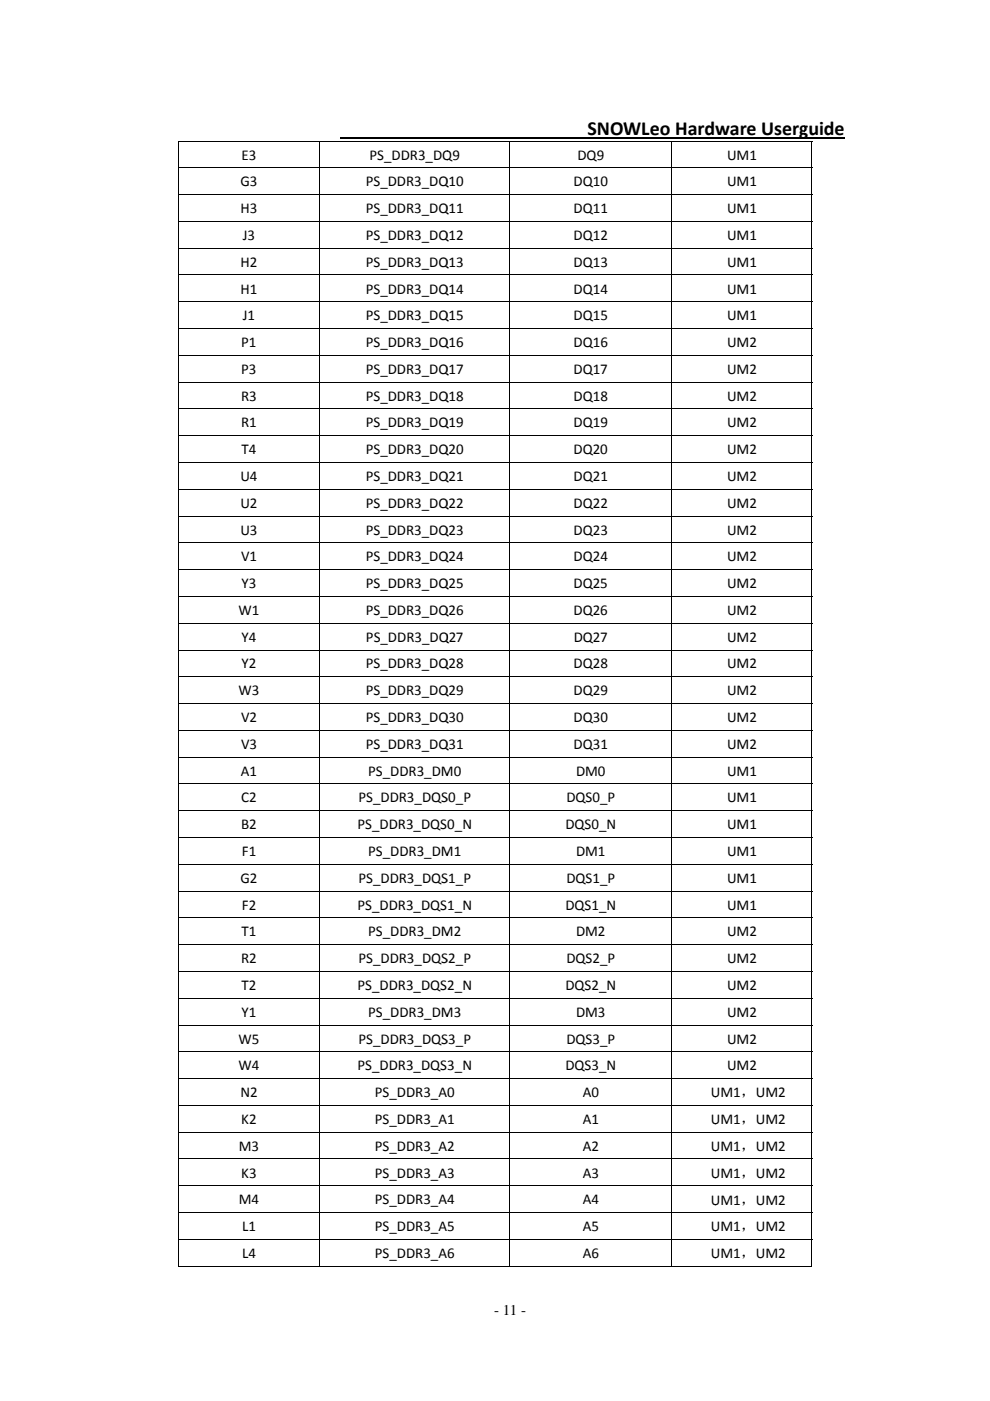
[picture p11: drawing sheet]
<svg xmlns="http://www.w3.org/2000/svg" width="210mm" height="297mm" viewBox="0 0 210 297" stroke-linecap="round" stroke-linejoin="round" font-family="sans-serif">
<defs><g id="words">
<g font-size="4.2">
<text x="124.6" y="28.7">SNOWLeo Hardware Userguide</text>
<text x="132.2" y="28.7">W</text>
<text x="169.5" y="28.7">g</text>
</g>
<g font-size="3.2">
<text x="51.2" y="33.8">E3</text>
<text x="78.4" y="33.8">PS_DDR3_DQ9</text>
<text x="93.8" y="33.8">Q</text>
<text x="122.5" y="33.8">DQ9</text>
<text x="154.2" y="33.8">UM1</text>
<text x="51" y="39.5">G3</text>
<text x="77.6" y="39.5">PS_DDR3_DQ10</text>
<text x="93" y="39.5">Q</text>
<text x="121.7" y="39.5">DQ10</text>
<text x="154.2" y="39.5">UM1</text>
<text x="51" y="45.2">H3</text>
<text x="77.6" y="45.2">PS_DDR3_DQ11</text>
<text x="93" y="45.2">Q</text>
<text x="121.7" y="45.2">DQ11</text>
<text x="154.2" y="45.2">UM1</text>
<text x="51.5" y="50.9">J3</text>
<text x="77.6" y="50.9">PS_DDR3_DQ12</text>
<text x="93" y="50.9">Q</text>
<text x="121.7" y="50.9">DQ12</text>
<text x="154.2" y="50.9">UM1</text>
<text x="51" y="56.5">H2</text>
<text x="77.6" y="56.5">PS_DDR3_DQ13</text>
<text x="93" y="56.5">Q</text>
<text x="121.7" y="56.5">DQ13</text>
<text x="154.2" y="56.5">UM1</text>
<text x="51" y="62.2">H1</text>
<text x="77.6" y="62.2">PS_DDR3_DQ14</text>
<text x="93" y="62.2">Q</text>
<text x="121.7" y="62.2">DQ14</text>
<text x="154.2" y="62.2">UM1</text>
<text x="51.5" y="67.9">J1</text>
<text x="77.6" y="67.9">PS_DDR3_DQ15</text>
<text x="93" y="67.9">Q</text>
<text x="121.7" y="67.9">DQ15</text>
<text x="154.2" y="67.9">UM1</text>
<text x="51.2" y="73.6">P1</text>
<text x="77.6" y="73.6">PS_DDR3_DQ16</text>
<text x="93" y="73.6">Q</text>
<text x="121.7" y="73.6">DQ16</text>
<text x="154.2" y="73.6">UM2</text>
<text x="51.2" y="79.3">P3</text>
<text x="77.6" y="79.3">PS_DDR3_DQ17</text>
<text x="93" y="79.3">Q</text>
<text x="121.7" y="79.3">DQ17</text>
<text x="154.2" y="79.3">UM2</text>
<text x="51.2" y="84.9">R3</text>
<text x="77.6" y="84.9">PS_DDR3_DQ18</text>
<text x="93" y="84.9">Q</text>
<text x="121.7" y="84.9">DQ18</text>
<text x="154.2" y="84.9">UM2</text>
<text x="51.2" y="90.6">R1</text>
<text x="77.6" y="90.6">PS_DDR3_DQ19</text>
<text x="93" y="90.6">Q</text>
<text x="121.7" y="90.6">DQ19</text>
<text x="154.2" y="90.6">UM2</text>
<text x="51" y="102">U4</text>
<text x="51.2" y="96.3">T4</text>
<text x="77.6" y="96.3">PS_DDR3_DQ20</text>
<text x="77.6" y="102">PS_DDR3_DQ21</text>
<text x="93" y="96.3">Q</text>
<text x="93" y="102">Q</text>
<text x="121.7" y="96.3">DQ20</text>
<text x="121.7" y="102">DQ21</text>
<text x="154.2" y="96.3">UM2</text>
<text x="154.2" y="102">UM2</text>
<text x="51" y="107.7">U2</text>
<text x="77.6" y="107.7">PS_DDR3_DQ22</text>
<text x="93" y="107.7">Q</text>
<text x="121.7" y="107.7">DQ22</text>
<text x="154.2" y="107.7">UM2</text>
<text x="51" y="113.3">U3</text>
<text x="77.6" y="113.3">PS_DDR3_DQ23</text>
<text x="93" y="113.3">Q</text>
<text x="121.7" y="113.3">DQ23</text>
<text x="154.2" y="113.3">UM2</text>
<text x="51.1" y="119">V1</text>
<text x="77.6" y="119">PS_DDR3_DQ24</text>
<text x="93" y="119">Q</text>
<text x="121.7" y="119">DQ24</text>
<text x="154.2" y="119">UM2</text>
<text x="51.2" y="124.7">Y3</text>
<text x="77.6" y="124.7">PS_DDR3_DQ25</text>
<text x="93" y="124.7">Q</text>
<text x="121.7" y="124.7">DQ25</text>
<text x="154.2" y="124.7">UM2</text>
<text x="50.6" y="130.4">W1</text>
<text x="77.6" y="130.4">PS_DDR3_DQ26</text>
<text x="93" y="130.4">Q</text>
<text x="121.7" y="130.4">DQ26</text>
<text x="154.2" y="130.4">UM2</text>
<text x="51.2" y="136.1">Y4</text>
<text x="77.6" y="136.1">PS_DDR3_DQ27</text>
<text x="93" y="136.1">Q</text>
<text x="121.7" y="136.1">DQ27</text>
<text x="154.2" y="136.1">UM2</text>
<text x="51.2" y="141.7">Y2</text>
<text x="77.6" y="141.7">PS_DDR3_DQ28</text>
<text x="93" y="141.7">Q</text>
<text x="121.7" y="141.7">DQ28</text>
<text x="154.2" y="141.7">UM2</text>
<text x="50.6" y="147.4">W3</text>
<text x="77.6" y="147.4">PS_DDR3_DQ29</text>
<text x="93" y="147.4">Q</text>
<text x="121.7" y="147.4">DQ29</text>
<text x="154.2" y="147.4">UM2</text>
<text x="51.1" y="153.1">V2</text>
<text x="77.6" y="153.1">PS_DDR3_DQ30</text>
<text x="93" y="153.1">Q</text>
<text x="121.7" y="153.1">DQ30</text>
<text x="154.2" y="153.1">UM2</text>
<text x="51.1" y="158.8">V3</text>
<text x="77.6" y="158.8">PS_DDR3_DQ31</text>
<text x="93" y="158.8">Q</text>
<text x="121.7" y="158.8">DQ31</text>
<text x="154.2" y="158.8">UM2</text>
<text x="51.1" y="164.5">A1</text>
<text x="78.1" y="164.5">PS_DDR3_DM0</text>
<text x="93.5" y="164.5">M</text>
<text x="122.2" y="164.5">DM0</text>
<text x="154.2" y="164.5">UM1</text>
<text x="51.2" y="170.1">C2</text>
<text x="76" y="170.1">PS_DDR3_DQS0_P</text>
<text x="93.6" y="170.1">S</text>
<text x="120.1" y="170.1">DQS0_P</text>
<text x="154.2" y="170.1">UM1</text>
<text x="51.1" y="175.8">B2</text>
<text x="75.8" y="175.8">PS_DDR3_DQS0_N</text>
<text x="119.9" y="175.8">DQS0_N</text>
<text x="154.2" y="175.8">UM1</text>
<text x="51.3" y="181.5">F1</text>
<text x="78.1" y="181.5">PS_DDR3_DM1</text>
<text x="93.5" y="181.5">M</text>
<text x="122.2" y="181.5">DM1</text>
<text x="154.2" y="181.5">UM1</text>
<text x="51" y="187.2">G2</text>
<text x="76" y="187.2">PS_DDR3_DQS1_P</text>
<text x="93.6" y="187.2">S</text>
<text x="120.1" y="187.2">DQS1_P</text>
<text x="154.2" y="187.2">UM1</text>
<text x="51.3" y="192.8">F2</text>
<text x="75.8" y="192.8">PS_DDR3_DQS1_N</text>
<text x="119.9" y="192.8">DQS1_N</text>
<text x="154.2" y="192.8">UM1</text>
<text x="51.2" y="198.5">T1</text>
<text x="78.1" y="198.5">PS_DDR3_DM2</text>
<text x="93.5" y="198.5">M</text>
<text x="122.2" y="198.5">DM2</text>
<text x="154.2" y="198.5">UM2</text>
<text x="51.2" y="204.2">R2</text>
<text x="51.2" y="209.9">T2</text>
<text x="75.8" y="209.9">PS_DDR3_DQS2_N</text>
<text x="76" y="204.2">PS_DDR3_DQS2_P</text>
<text x="93.6" y="204.2">S</text>
<text x="119.9" y="209.9">DQS2_N</text>
<text x="120.1" y="204.2">DQS2_P</text>
<text x="154.2" y="204.2">UM2</text>
<text x="154.2" y="209.9">UM2</text>
<text x="51.2" y="215.6">Y1</text>
<text x="78.1" y="215.6">PS_DDR3_DM3</text>
<text x="93.5" y="215.6">M</text>
<text x="122.2" y="215.6">DM3</text>
<text x="154.2" y="215.6">UM2</text>
<text x="50.6" y="221.3">W5</text>
<text x="76" y="221.3">PS_DDR3_DQS3_P</text>
<text x="93.6" y="221.3">S</text>
<text x="120.1" y="221.3">DQS3_P</text>
<text x="154.2" y="221.3">UM2</text>
<text x="50.6" y="226.9">W4</text>
<text x="75.8" y="226.9">PS_DDR3_DQS3_N</text>
<text x="119.9" y="226.9">DQS3_N</text>
<text x="154.2" y="226.9">UM2</text>
<text x="51" y="232.6">N2</text>
<text x="79.5" y="232.6">PS_DDR3_A0</text>
<text x="123.6" y="232.6">A0</text>
<text x="150.8" y="232.7">U</text>
<text x="150.8" y="232.7">UM1，UM2</text>
<text x="51.2" y="238.3">K2</text>
<text x="79.5" y="238.3">PS_DDR3_A1</text>
<text x="123.6" y="238.3">A1</text>
<text x="150.8" y="238.4">U</text>
<text x="150.8" y="238.4">UM1，UM2</text>
<text x="50.7" y="244">M3</text>
<text x="79.5" y="244">PS_DDR3_A2</text>
<text x="123.6" y="244">A2</text>
<text x="150.8" y="244">U</text>
<text x="150.8" y="244">UM1，UM2</text>
<text x="51.2" y="249.7">K3</text>
<text x="79.5" y="249.7">PS_DDR3_A3</text>
<text x="123.6" y="249.7">A3</text>
<text x="150.8" y="249.7">U</text>
<text x="150.8" y="249.7">UM1，UM2</text>
<text x="50.7" y="255.3">M4</text>
<text x="79.5" y="255.3">PS_DDR3_A4</text>
<text x="123.6" y="255.3">A4</text>
<text x="150.8" y="255.4">U</text>
<text x="150.8" y="255.4">UM1，UM2</text>
<text x="51.4" y="261">L1</text>
<text x="79.5" y="261">PS_DDR3_A5</text>
<text x="123.6" y="261">A5</text>
<text x="150.8" y="261.1">U</text>
<text x="150.8" y="261.1">UM1，UM2</text>
<text x="51.4" y="266.7">L4</text>
<text x="79.5" y="266.7">PS_DDR3_A6</text>
<text x="123.6" y="266.7">A6</text>
<text x="150.8" y="266.8">U</text>
<text x="150.8" y="266.8">UM1，UM2</text>
<text x="104.8" y="278.8">- 11 -</text>
</g>
</g></defs>
<g fill="#000">
<path d="M37.7 29.8h.2v.2h-.2zM37.9 35.5v.2zM170.7 29.8h1.6v.2h-1.6zM170.7 35.5h1.6v.2h-1.6zM37.9 41.2v.1zM37.9 46.9v.1zM37.9 52.5v.2zM37.9 58.2v.2zM170.7 41.2h1.6v.1h-1.6zM170.7 46.9h1.6v.1h-1.6zM170.7 52.5h1.6v.2h-1.6zM170.7 58.2h1.6v.2h-1.6z"/>
<path d="M37.9 63.9v.2zM37.9 69.6v.1zM37.9 75.2v.2zM170.7 63.9h1.6v.2h-1.6zM170.7 69.6h1.6v.1h-1.6zM170.7 75.2h1.6v.2h-1.6zM37.9 80.9v.2zM37.9 86.6v.2zM37.9 92.3v.2zM37.9 98v.1zM170.7 80.9h1.6v.2h-1.6zM170.7 86.6h1.6v.2h-1.6z"/>
<path d="M170.7 92.3h1.6v.2h-1.6zM170.7 98h1.6v.1h-1.6zM37.9 103.7v.1zM37.9 109.3v.2zM37.9 115v.2zM170.7 103.7h1.6v.1h-1.6zM170.7 109.3h1.6v.2h-1.6zM170.7 115h1.6v.2h-1.6zM37.9 120.7v.2zM37.9 126.4v.1zM37.9 132.1v.1zM37.9 137.7v.2z"/>
<path d="M170.7 120.7h1.6v.2h-1.6zM170.7 126.4h1.6v.1h-1.6zM170.7 132.1h1.6v.1h-1.6zM170.7 137.7h1.6v.2h-1.6zM37.9 143.4v.2zM37.9 149.1v.2zM37.9 154.8v.1zM170.7 143.4h1.6v.2h-1.6zM170.7 149.1h1.6v.2h-1.6zM170.7 154.8h1.6v.1h-1.6zM37.9 160.4v.2zM37.9 166.1v.2z"/>
<path d="M37.9 171.8v.2zM37.9 177.5v.2zM170.7 160.4h1.6v.2h-1.6zM170.7 166.1h1.6v.2h-1.6zM170.7 171.8h1.6v.2h-1.6zM170.7 177.5h1.6v.2h-1.6zM37.9 183.2v.1zM37.9 188.8v.2zM37.9 194.5v.2zM170.7 183.2h1.6v.1h-1.6zM170.7 188.8h1.6v.2h-1.6zM170.7 194.5h1.6v.2h-1.6z"/>
<path d="M37.9 200.2v.2zM37.9 205.9v.2zM37.9 211.6v.1zM37.9 217.3v.1zM170.7 200.2h1.6v.2h-1.6zM170.7 205.9h1.6v.2h-1.6zM170.7 211.6h1.6v.1h-1.6zM170.7 217.3h1.6v.1h-1.6zM37.9 222.9v.2zM37.9 228.6v.2zM37.9 234.3v.2zM170.7 222.9h1.6v.2h-1.6z"/>
<path d="M170.7 228.6h1.6v.2h-1.6zM170.7 234.3h1.6v.2h-1.6zM37.9 240v.1zM37.9 245.6v.2zM37.9 251.3v.2zM37.9 257v.2zM170.7 240h1.6v.1h-1.6zM170.7 245.6h1.6v.2h-1.6zM170.7 251.3h1.6v.2h-1.6zM170.7 257h1.6v.2h-1.6zM37.7 268.4h.2v.1h-.2zM37.9 262.7v.1z"/>
<path d="M170.7 262.7h1.6v.1h-1.6zM170.7 268.4h1.4v.1h-1.4zM172.1 268.4h.2v.1h-.2z"/>
</g>
<g fill="none" stroke="#000" stroke-width=".21">
<path d="M37.8 30v238.5M37.9 29.9h132.8M37.9 35.6h132.8M67.8 30v5.5M67.8 35.7v5.5M108.1 30v5.5M108.1 35.7v5.5M142.5 30v5.5M142.5 35.7v5.5M172.2 29.8v5.7M172.2 35.7v5.5M37.9 41.3h132.8"/>
<path d="M37.9 46.9h132.8M37.9 52.6h132.8M37.9 58.3h132.8M67.8 41.3v5.6M67.8 47v5.5M67.8 52.7v5.5M67.8 58.4v5.5M108.1 41.3v5.6M108.1 47v5.5M108.1 52.7v5.5M108.1 58.4v5.5M142.5 41.3v5.6"/>
<path d="M142.5 47v5.5M142.5 52.7v5.5M142.5 58.4v5.5M172.2 41.3v5.6M172.2 47v5.5M172.2 52.7v5.5M172.2 58.4v5.5M37.9 64h132.8M37.9 69.7h132.8M37.9 75.3h132.8M67.8 64.1v5.5M67.8 69.7v5.5"/>
<path d="M67.8 75.4v5.5M108.1 64.1v5.5M108.1 69.7v5.5M108.1 75.4v5.5M142.5 64.1v5.5M142.5 69.7v5.5M142.5 75.4v5.5M172.2 64.1v5.5M172.2 69.7v5.5M172.2 75.4v5.5M37.9 81h132.8M37.9 86.7h132.8"/>
<path d="M37.9 92.4h132.8M37.9 98.1h132.8M67.8 81.1v5.5M67.8 86.8v5.5M67.8 92.5v5.5M67.8 98.1v5.6M108.1 81.1v5.5M108.1 86.8v5.5M108.1 92.5v5.5M108.1 98.1v5.6M142.5 81.1v5.5M142.5 86.8v5.5"/>
<path d="M142.5 92.5v5.5M142.5 98.1v5.6M172.2 81.1v5.5M172.2 86.8v5.5M172.2 92.5v5.5M172.2 98.1v5.6M37.9 103.7h132.8M37.9 109.4h132.8M37.9 115.1h132.8M67.8 103.8v5.5M67.8 109.5v5.5M67.8 115.2v5.5"/>
<path d="M108.1 103.8v5.5M108.1 109.5v5.5M108.1 115.2v5.5M142.5 103.8v5.5M142.5 109.5v5.5M142.5 115.2v5.5M172.2 103.8v5.5M172.2 109.5v5.5M172.2 115.2v5.5M37.9 120.8h132.8M37.9 126.4h132.8M37.9 132.1h132.8"/>
<path d="M37.9 137.8h132.8M67.8 120.9v5.5M67.8 126.5v5.6M67.8 132.2v5.5M67.8 137.9v5.5M108.1 120.9v5.5M108.1 126.5v5.6M108.1 132.2v5.5M108.1 137.9v5.5M142.5 120.9v5.5M142.5 126.5v5.6M142.5 132.2v5.5"/>
<path d="M142.5 137.9v5.5M172.2 120.9v5.5M172.2 126.5v5.6M172.2 132.2v5.5M172.2 137.9v5.5M37.9 143.5h132.8M37.9 149.2h132.8M37.9 154.9h132.8M67.8 143.6v5.5M67.8 149.3v5.5M67.8 154.9v5.5M108.1 143.6v5.5"/>
<path d="M108.1 149.3v5.5M108.1 154.9v5.5M142.5 143.6v5.5M142.5 149.3v5.5M142.5 154.9v5.5M172.2 143.6v5.5M172.2 149.3v5.5M172.2 154.9v5.5M37.9 160.5h132.8M37.9 166.2h132.8M37.9 171.9h132.8M37.9 177.6h132.8"/>
<path d="M67.8 160.6v5.5M67.8 166.3v5.5M67.8 172v5.5M67.8 177.7v5.5M108.1 160.6v5.5M108.1 166.3v5.5M108.1 172v5.5M108.1 177.7v5.5M142.5 160.6v5.5M142.5 166.3v5.5M142.5 172v5.5M142.5 177.7v5.5"/>
<path d="M172.2 160.6v5.5M172.2 166.3v5.5M172.2 172v5.5M172.2 177.7v5.5M37.9 183.3h132.8M37.9 188.9h132.8M37.9 194.6h132.8M67.8 183.3v5.5M67.8 189v5.5M67.8 194.7v5.5M108.1 183.3v5.5M108.1 189v5.5"/>
<path d="M108.1 194.7v5.5M142.5 183.3v5.5M142.5 189v5.5M142.5 194.7v5.5M172.2 183.3v5.5M172.2 189v5.5M172.2 194.7v5.5M37.9 200.3h132.8M37.9 206h132.8M37.9 211.6h132.8M37.9 217.3h132.8M67.8 200.4v5.5"/>
<path d="M67.8 206.1v5.5M67.8 211.7v5.6M67.8 217.4v5.5M108.1 200.4v5.5M108.1 206.1v5.5M108.1 211.7v5.6M108.1 217.4v5.5M142.5 200.4v5.5M142.5 206.1v5.5M142.5 211.7v5.6M142.5 217.4v5.5M172.2 200.4v5.5"/>
<path d="M172.2 206.1v5.5M172.2 211.7v5.6M172.2 217.4v5.5M37.9 223h132.8M37.9 228.7h132.8M37.9 234.4h132.8M67.8 223.1v5.5M67.8 228.8v5.5M67.8 234.5v5.5M108.1 223.1v5.5M108.1 228.8v5.5M108.1 234.5v5.5"/>
<path d="M142.5 223.1v5.5M142.5 228.8v5.5M142.5 234.5v5.5M172.2 223.1v5.5M172.2 228.8v5.5M172.2 234.5v5.5M37.9 240.1h132.8M37.9 245.7h132.8M37.9 251.4h132.8M37.9 257.1h132.8M67.8 240.1v5.5M67.8 245.8v5.5"/>
<path d="M67.8 251.5v5.5M67.8 257.2v5.5M108.1 240.1v5.5M108.1 245.8v5.5M108.1 251.5v5.5M108.1 257.2v5.5M142.5 240.1v5.5M142.5 245.8v5.5M142.5 251.5v5.5M142.5 257.2v5.5M172.2 240.1v5.5M172.2 245.8v5.5"/>
<path d="M172.2 251.5v5.5M172.2 257.2v5.5M37.9 262.8h132.8M37.9 268.5h29.9M67.8 262.8v5.7M67.9 268.5h40.1M108.1 262.8v5.7M108.2 268.5h34.2M142.5 262.8v5.7M142.6 268.5h28.1M172.2 262.8v5.7"/>
</g>
<path d="M72.2 29.2h107" fill="none" stroke="#000" stroke-width=".28"/>
<use href="#words"/>
</svg>
